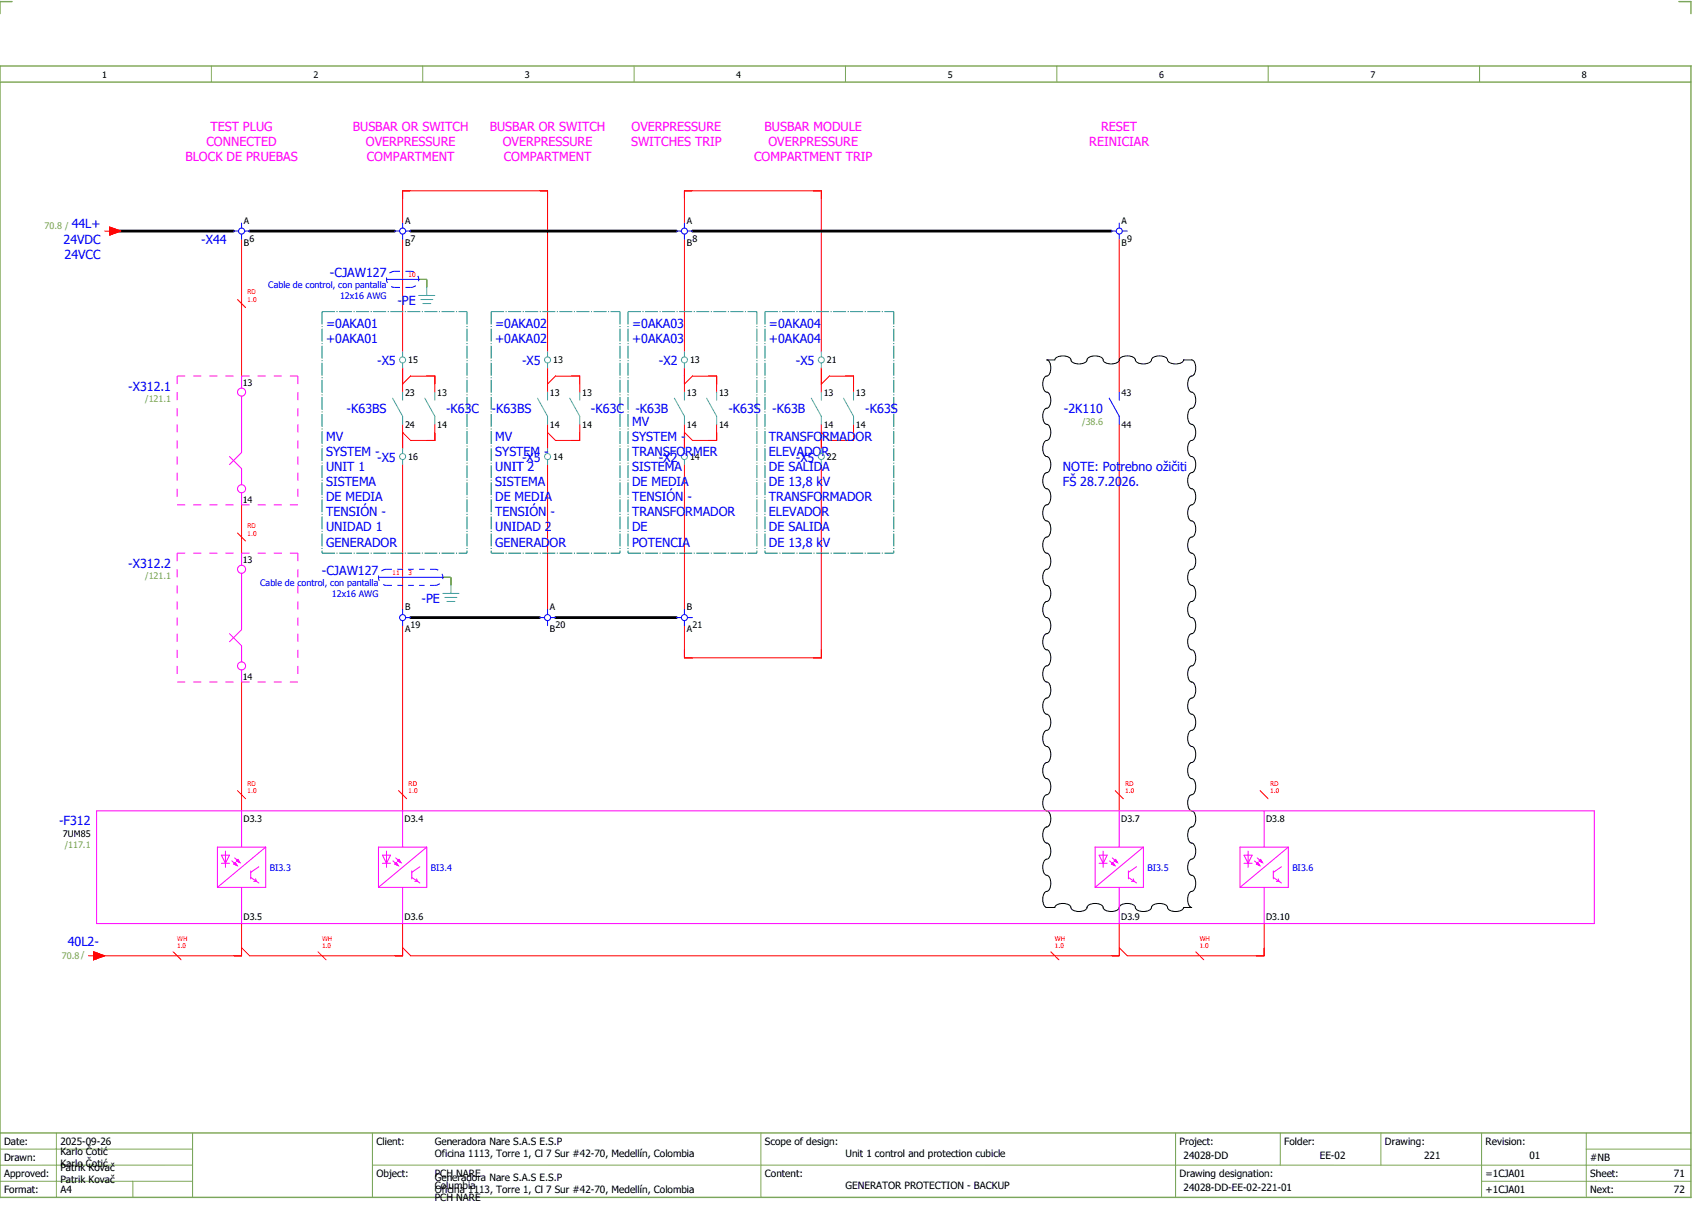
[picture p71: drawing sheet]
<svg xmlns="http://www.w3.org/2000/svg" width="421mm" height="301mm" viewBox="0 0 421 301" stroke-linecap="round" stroke-linejoin="round" font-family="sans-serif">
<defs><g id="words">
<g font-size="3.1" fill="#f0f">
<text x="52.3" y="32.5">TEST PLUG</text>
<text x="87.6" y="32.5">BUSBAR OR SWITCH</text>
<text x="121.6" y="32.5">BUSBAR OR SWITCH</text>
<text x="156.9" y="32.5">OVERPRESSURE</text>
<text x="189.9" y="32.5">BUSBAR MODULE</text>
<text x="273.5" y="32.5">RESET</text>
<text x="46.1" y="40">BLOCK DE PRUEBAS</text>
<text x="51.3" y="36.3">CONNECTED</text>
<text x="90.9" y="36.3">OVERPRESSURE</text>
<text x="91.1" y="40">COMPARTMENT</text>
<text x="124.9" y="36.3">OVERPRESSURE</text>
<text x="125.1" y="40">COMPARTMENT</text>
<text x="156.7" y="36.3">SWITCHES TRIP</text>
<text x="187.3" y="40">COMPARTMENT TRIP</text>
<text x="190.9" y="36.3">OVERPRESSURE</text>
<text x="270.6" y="36.3">REINICIAR</text>
</g>
<g font-size="3.1" fill="#00f">
<text x="17.8" y="56.8">44L+</text>
<text x="15.8" y="60.5">24VDC</text>
<text x="16" y="64.3">24VCC</text>
<text x="50" y="60.7">-X44</text>
<text x="82" y="68.8">-CJAW127</text>
<text x="98.7" y="75.7">-PE</text>
<text x="81" y="81.5">=0AKA01</text>
<text x="123" y="81.5">=0AKA02</text>
<text x="157" y="81.5">=0AKA03</text>
<text x="191" y="81.5">=0AKA04</text>
<text x="81" y="85.3">+0AKA01</text>
<text x="123" y="85.3">+0AKA02</text>
<text x="157" y="85.3">+0AKA03</text>
<text x="191" y="85.3">+0AKA04</text>
<text x="93.7" y="90.6">-X5</text>
<text x="129.7" y="90.6">-X5</text>
<text x="163.7" y="90.6">-X2</text>
<text x="197.7" y="90.6">-X5</text>
<text x="31.8" y="97">-X312.1</text>
<text x="86.1" y="102.6">-K63BS</text>
<text x="110.8" y="102.6">-K63C</text>
<text x="122.1" y="102.6">-K63BS</text>
<text x="146.8" y="102.6">-K63C</text>
<text x="157" y="105.8">MV</text>
<text x="157.8" y="102.6">-K63B</text>
<text x="180.9" y="102.6">-K63S</text>
<text x="191.8" y="102.6">-K63B</text>
<text x="214.9" y="102.6">-K63S</text>
<text x="264.3" y="102.6">-2K110</text>
<text x="81" y="109.5">MV</text>
<text x="81" y="113.3">SYSTEM -</text>
<text x="123" y="109.5">MV</text>
<text x="123" y="113.3">SYSTEM -</text>
<text x="157" y="109.5">SYSTEM -</text>
<text x="157" y="113.3">TRANSFORMER</text>
<text x="191" y="109.5">TRANSFORMADOR</text>
<text x="191" y="113.3">ELEVADOR</text>
<text x="81" y="117">UNIT 1</text>
<text x="93.7" y="114.6">-X5</text>
<text x="123" y="117">UNIT 2</text>
<text x="129.7" y="114.6">-X5</text>
<text x="157" y="117">SISTEMA</text>
<text x="163.7" y="114.6">-X2</text>
<text x="191" y="117">DE SALIDA</text>
<text x="197.7" y="114.6">-X5</text>
<text x="264" y="117">NOTE: Potrebno ožičiti</text>
<text x="81" y="120.8">SISTEMA</text>
<text x="81" y="124.5">DE MEDIA</text>
<text x="123" y="120.8">SISTEMA</text>
<text x="123" y="124.5">DE MEDIA</text>
<text x="157" y="120.8">DE MEDIA</text>
<text x="157" y="124.5">TENSIÓN -</text>
<text x="191" y="120.8">DE 13,8 kV</text>
<text x="191" y="124.5">TRANSFORMADOR</text>
<text x="264" y="120.8">FŠ 28.7.2026.</text>
<text x="81" y="128.3">TENSIÓN -</text>
<text x="123" y="128.3">TENSIÓN -</text>
<text x="157" y="128.3">TRANSFORMADOR</text>
<text x="191" y="128.3">ELEVADOR</text>
<text x="81" y="132">UNIDAD 1</text>
<text x="81" y="135.8">GENERADOR</text>
<text x="123" y="132">UNIDAD 2</text>
<text x="123" y="135.8">GENERADOR</text>
<text x="157" y="132">DE</text>
<text x="157" y="135.8">POTENCIA</text>
<text x="191" y="132">DE SALIDA</text>
<text x="191" y="135.8">DE 13,8 kV</text>
<text x="31.8" y="141">-X312.2</text>
<text x="80" y="142.8">-CJAW127</text>
<text x="104.7" y="149.7">-PE</text>
<text x="14.7" y="205">-F312</text>
<text x="16.8" y="235.1">40L2-</text>
</g>
<g font-size="2.5">
<text x="1" y="284.4">Date:</text>
<text x="15" y="286.9">Karlo Čotić</text>
<text x="15" y="284.4">2025-09-26</text>
<text x="93.5" y="284.4">Client:</text>
<text x="108" y="284.4">Generadora Nare S.A.S E.S.P</text>
<text x="108" y="287.4">Oficina 1113, Torre 1, Cl 7 Sur #42-70, Medellín, Colombia</text>
<text x="190" y="284.4">Scope of design:</text>
<text x="210" y="287.4">Unit 1 control and protection cubicle</text>
<text x="293" y="284.4">Project:</text>
<text x="294" y="287.9">24028-DD</text>
<text x="319" y="284.4">Folder:</text>
<text x="327.8" y="287.9">EE-02</text>
<text x="344" y="284.4">Drawing:</text>
<text x="353.7" y="287.9">221</text>
<text x="369" y="284.4">Revision:</text>
<text x="379.9" y="287.9">01</text>
<text x="1" y="288.4">Drawn:</text>
<text x="1" y="292.4">Approved:</text>
<text x="15" y="289.9">Karlo Čotić</text>
<text x="15" y="290.9">Patrik Kovač</text>
<text x="15" y="293.9">Patrik Kovač</text>
<text x="93.5" y="292.4">Object:</text>
<text x="108" y="293.4">Generadora Nare S.A.S E.S.P</text>
<text x="108" y="292.4">PCH NARE</text>
<text x="190" y="292.4">Content:</text>
<text x="293" y="292.4">Drawing designation:</text>
<text x="369" y="292.4">=1CJA01</text>
<text x="395" y="292.4">Sheet:</text>
<text x="395" y="288.4">#NB</text>
<text x="415.8" y="292.4">71</text>
<text x="1" y="296.4">Format:</text>
<text x="15" y="296.4">A4</text>
<text x="108" y="296.4">Oficina 1113, Torre 1, Cl 7 Sur #42-70, Medellín, Colombia</text>
<text x="108" y="295.4">Columbia</text>
<text x="108" y="298.4">PCH NARE</text>
<text x="210" y="295.4">GENERATOR PROTECTION - BACKUP</text>
<text x="294" y="295.9">24028-DD-EE-02-221-01</text>
<text x="369" y="296.4">+1CJA01</text>
<text x="395" y="296.4">Next:</text>
<text x="415.8" y="296.4">72</text>
</g>
<g font-size="2.2">
<text x="25.4" y="19.4">1</text>
<text x="77.9" y="19.4">2</text>
<text x="130.4" y="19.4">3</text>
<text x="182.9" y="19.4">4</text>
<text x="235.4" y="19.4">5</text>
<text x="287.9" y="19.4">6</text>
<text x="340.4" y="19.4">7</text>
<text x="392.9" y="19.4">8</text>
<text x="60.6" y="55.5">A</text>
<text x="100.6" y="55.5">A</text>
<text x="170.6" y="55.5">A</text>
<text x="278.6" y="55.5">A</text>
<text x="60.6" y="61">B</text>
<text x="62" y="60">6</text>
<text x="100.6" y="61">B</text>
<text x="102" y="60">7</text>
<text x="170.6" y="61">B</text>
<text x="172" y="60">8</text>
<text x="278.6" y="61">B</text>
<text x="280" y="60">9</text>
<text x="60.3" y="95.9">13</text>
<text x="101.4" y="90.3">15</text>
<text x="137.4" y="90.3">13</text>
<text x="171.4" y="90.3">13</text>
<text x="205.4" y="90.3">21</text>
<text x="100.6" y="98.3">23</text>
<text x="108.6" y="98.3">13</text>
<text x="136.6" y="98.3">13</text>
<text x="144.6" y="98.3">13</text>
<text x="170.6" y="98.3">13</text>
<text x="178.6" y="98.3">13</text>
<text x="204.6" y="98.3">13</text>
<text x="212.6" y="98.3">13</text>
<text x="278.6" y="98.3">43</text>
<text x="100.6" y="106.2">24</text>
<text x="108.6" y="106.2">14</text>
<text x="136.6" y="106.2">14</text>
<text x="144.6" y="106.2">14</text>
<text x="170.6" y="106.2">14</text>
<text x="178.6" y="106.2">14</text>
<text x="204.6" y="106.2">14</text>
<text x="212.6" y="106.2">14</text>
<text x="278.6" y="106.2">44</text>
<text x="101.4" y="114.3">16</text>
<text x="137.4" y="114.3">14</text>
<text x="171.4" y="114.3">14</text>
<text x="205.4" y="114.3">22</text>
<text x="60.3" y="124.9">14</text>
<text x="60.3" y="139.9">13</text>
<text x="100.6" y="151.5">B</text>
<text x="136.6" y="151.5">A</text>
<text x="170.6" y="151.5">B</text>
<text x="100.6" y="156.9">A</text>
<text x="102" y="156">19</text>
<text x="136.6" y="157">B</text>
<text x="138" y="156">20</text>
<text x="170.6" y="157">A</text>
<text x="172" y="156">21</text>
<text x="60.3" y="168.9">14</text>
<text x="15.6" y="207.9">7UM85</text>
<text x="60.5" y="204.1">D3.3</text>
<text x="100.5" y="204.1">D3.4</text>
<text x="278.5" y="204.1">D3.7</text>
<text x="314.5" y="204.1">D3.8</text>
<text x="60.5" y="228.4">D3.5</text>
<text x="100.5" y="228.4">D3.6</text>
<text x="278.5" y="228.4">D3.9</text>
<text x="314.5" y="228.4">D3.10</text>
</g>
<g font-size="2.2" fill="#7ca552">
<text x="11.1" y="56.9">70.8 /</text>
<text x="36.1" y="99.9">/121.1</text>
<text x="268.8" y="105.5">/38.6</text>
<text x="36.1" y="143.9">/121.1</text>
<text x="16.1" y="210.6">/117.1</text>
<text x="15.4" y="238.2">70.8 /</text>
</g>
<g font-size="2.2" fill="#00f">
<text x="66.6" y="71.6">Cable de control, con pantalla</text>
<text x="84.5" y="74.3">12x16 AWG</text>
<text x="64.6" y="145.6">Cable de control, con pantalla</text>
<text x="82.5" y="148.3">12x16 AWG</text>
<text x="67" y="216.3">BI3.3</text>
<text x="107" y="216.3">BI3.4</text>
<text x="285" y="216.3">BI3.5</text>
<text x="321" y="216.3">BI3.6</text>
</g>
<g font-size="1.6" fill="#f00">
<text x="101.5" y="68.9">10</text>
<text x="61.5" y="75.1">1.0</text>
<text x="61.5" y="73.1">RD</text>
<text x="61.5" y="131.1">RD</text>
<text x="61.5" y="133.1">1.0</text>
<text x="97.5" y="142.9">11</text>
<text x="101.5" y="142.9">3</text>
<text x="61.5" y="197.1">1.0</text>
<text x="61.5" y="195.1">RD</text>
<text x="101.5" y="197.1">1.0</text>
<text x="101.5" y="195.1">RD</text>
<text x="279.5" y="197.1">1.0</text>
<text x="279.5" y="195.1">RD</text>
<text x="315.5" y="197.1">1.0</text>
<text x="315.5" y="195.1">RD</text>
<text x="44" y="233.6">WH</text>
<text x="80" y="233.6">WH</text>
<text x="262" y="233.6">WH</text>
<text x="298" y="233.6">WH</text>
<text x="44" y="235.6">1.0</text>
<text x="80" y="235.6">1.0</text>
<text x="262" y="235.6">1.0</text>
<text x="298" y="235.6">1.0</text>
</g>
</g></defs>
<path d="M0 16.4h420v281h-420zM3 .4h-3v3M417 .4h3v3M0 20.4h420M0 281.4h420" fill="none" stroke="#7ca552" stroke-width=".35"/>
<g fill="none" stroke="#7ca552" stroke-width=".25">
<path d="M52.5 16.4v4M105 16.4v4M157.5 16.4v4M210 16.4v4M262.5 16.4v4M315 16.4v4M367.5 16.4v4M0 285.4h47.8M0 293.4h47.8M14 281.4v16M33 293.4v4M47.8 281.4v16"/>
<path d="M47.8 289.4h-47.8M92.5 281.4v16M92.5 289.4h327.5M189 281.4v16M292 281.4v15.8M318 281.4v8M343 281.4v8M368 281.4v15.8M368 293.4h52M394 285.4h26M394 281.4v15.8"/>
</g>
<g fill="none" stroke="#f00" stroke-width=".25">
<path d="M26 57.4h1.3M27.3 56.4l2.7 1-2.7 1zM60 59.4v34M100 55.4v-8h36v40M100 59.4v28M170 55.4v-8h34v40M170 59.4v28M278 59.4v38M59 74.4l2 2M100 91.4v6M100 95.4l2-2h6v4M136 95.4l2-2h6v4"/>
<path d="M136 91.4v6M170 95.4l2-2h6v4M170 91.4v6M204 95.4l2-2h6v4M204 91.4v6M100 105.4v6M100 115.4v36M108 105.4v4h-6l-2-2M136 105.4v6M136 115.4v36M144 105.4v4h-6l-2-2M170 105.4v6"/>
<path d="M170 115.4v36M178 105.4v4h-6l-2-2M204 115.4v48h-34v-8M204 105.4v6M212 105.4v4h-6l-2-2M278 105.4v96M59 132.4l2 2M60 125.4v12M100 155.4v46M60 169.4v32M59 196.4l2 2M99 196.4l2 2"/>
<path d="M277 196.4l2 2M313 196.4l2 2M22 237.4h1.2M23.2 236.4l2.8 1-2.8 1zM43 236.4l2 2M60 229.4v8h-36M79 236.4l2 2M100 229.4v8h-38l-2-2M261 236.4l2 2M278 229.4v8h-176l-2-2M297 236.4l2 2M314 229.4v8h-34l-2-2"/>
</g>
<path d="M104 69.4h2M106 69.4v2M110 143.4h2M112 143.4v2" fill="none" stroke="#00be00" stroke-width=".25" stroke-dasharray="3.2 .4 .3 .4" stroke-linecap="butt"/>
<path d="M28 57.4h30M62 57.4h36M102 57.4h66M172 57.4h104M102 153.4h32M138 153.4h30" fill="none" stroke="#000" stroke-width=".7"/>
<g fill="none" stroke="#f0f" stroke-width=".25">
<path d="M60 93.4v3M60 98.4v14l-3 3M57 113.4l3 3v4M60 122.4v3M60 137.4v3M57 157.4l3 3v4M60 142.4v14l-3 3M60 166.4v3M24 201.4h372v28h-372zM55 212.4h2l-1 2zM55 214.4h2M56 211.4v4"/>
<path d="M57.6 213.8l1.3 1.2M58.3 213.1l1.3 1.2M58.4 214.2l.5 .8-.8-.4zM59.1 213.5l.5 .8-.8-.5zM60 201.4v9M62.3 217.9l2 1.4M62.3 216.3v2M63.5 218.3l.2 .6h-.7M64.3 215.3l-2 1.4M66 210.4l-12 10M66 210.4v10h-12M66 210.4h-12v10"/>
<path d="M95 212.4h2l-1 2zM95 214.4h2M96 211.4v4M97.6 213.8l1.3 1.2M98.3 213.1l1.3 1.2M98.4 214.2l.5 .8-.8-.4zM99.1 213.5l.5 .8-.8-.5zM100 201.4v9M102.3 217.9l2 1.4M102.3 216.3v2M103.5 218.3l.2 .6h-.7M104.3 215.3l-2 1.4"/>
<path d="M106 210.4v10h-12M106 210.4h-12v10M106 210.4l-12 10M273 212.4h2l-1 2zM273 214.4h2M274 211.4v4M275.6 213.8l1.3 1.2M276.3 213.1l1.3 1.2M276.4 214.2l.5 .8-.8-.4zM277.1 213.5l.5 .8-.8-.5zM278 201.4v9M280.3 217.9l2 1.4"/>
<path d="M280.3 216.3v2M281.5 218.3l.2 .6h-.7M282.3 215.3l-2 1.4M284 210.4v10h-12M284 210.4h-12v10M284 210.4l-12 10M309 212.4h2l-1 2zM309 214.4h2M310 211.4v4M311.6 213.8l1.3 1.2M312.3 213.1l1.3 1.2M312.4 214.2l.5 .8-.8-.4z"/>
<path d="M313.1 213.5l.5 .8-.8-.5zM314 201.4v9M316.3 217.9l2 1.4M316.3 216.3v2M317.5 218.3l.2 .6h-.7M318.3 215.3l-2 1.4M320 210.4v10h-12M320 210.4h-12v10M320 210.4l-12 10M60 220.4v9M100 220.4v9M278 220.4v9"/>
<path d="M314 220.4v9"/>
<circle cx="60" cy="97.4" r="1"/>
<circle cx="60" cy="121.4" r="1"/>
<circle cx="60" cy="141.4" r="1"/>
<circle cx="60" cy="165.4" r="1"/>
</g>
<path d="M260 89.4h2l.1-.3a2.98 2.98 0 0 1 3.8 0 1.68 1.68 0 0 0 2.1 1.3 1.68 1.68 0 0 0 2.1-1.3 2.98 2.98 0 0 1 3.8 0 1.69 1.69 0 0 0 2.1 1.3 1.68 1.68 0 0 0 2.1-1.3 2.98 2.98 0 0 1 3.8 0 1.69 1.69 0 0 0 2.1 1.3 1.68 1.68 0 0 0 2.1-1.3 2.98 2.98 0 0 1 3.8 0 1.68 1.68 0 0 0 2.1 1.3 1.93 1.93 0 0 0 2-1l2.3 .1a2.98 2.98 0 0 1 0 3.8 1.68 1.68 0 0 0-1.3 2.1 1.68 1.68 0 0 0 1.3 2.1 2.98 2.98 0 0 1 0 3.8 1.69 1.69 0 0 0-1.3 2.1 1.68 1.68 0 0 0 1.3 2.1 2.98 2.98 0 0 1 0 3.8 1.69 1.69 0 0 0-1.3 2.1 1.68 1.68 0 0 0 1.3 2.1 2.98 2.98 0 0 1 0 3.8 1.69 1.69 0 0 0-1.3 2.1 1.68 1.68 0 0 0 1.3 2.1 2.98 2.98 0 0 1 0 3.8 1.68 1.68 0 0 0-1.3 2.1 1.68 1.68 0 0 0 1.3 2.1 2.98 2.98 0 0 1 0 3.8 1.69 1.69 0 0 0-1.3 2.1 1.68 1.68 0 0 0 1.3 2.1 2.98 2.98 0 0 1 0 3.8 1.68 1.68 0 0 0-1.3 2.1 1.68 1.68 0 0 0 1.3 2.1 2.98 2.98 0 0 1 0 3.8 1.69 1.69 0 0 0-1.3 2.1 1.68 1.68 0 0 0 1.3 2.1 2.98 2.98 0 0 1 0 3.8 1.68 1.68 0 0 0-1.3 2.1 1.68 1.68 0 0 0 1.3 2.1 2.98 2.98 0 0 1 0 3.8 1.68 1.68 0 0 0-1.3 2.1 1.68 1.68 0 0 0 1.3 2.1 2.98 2.98 0 0 1 0 3.8 1.69 1.69 0 0 0-1.3 2.1 1.68 1.68 0 0 0 1.3 2.1 2.98 2.98 0 0 1 0 3.8 1.68 1.68 0 0 0-1.3 2.1 1.68 1.68 0 0 0 1.3 2.1 2.98 2.98 0 0 1 0 3.8 1.68 1.68 0 0 0-1.3 2.1 1.68 1.68 0 0 0 1.3 2.1 2.98 2.98 0 0 1 0 3.8 1.68 1.68 0 0 0-1.3 2.1 1.68 1.68 0 0 0 1.3 2.1 2.98 2.98 0 0 1 0 3.8 1.68 1.68 0 0 0-1.3 2.1 1.68 1.68 0 0 0 1.3 2.1 2.98 2.98 0 0 1 0 3.8 1.69 1.69 0 0 0-1.3 2.1 1.68 1.68 0 0 0 1.3 2.1 2.98 2.98 0 0 1 0 3.8 1.68 1.68 0 0 0-1.3 2.1 1.94 1.94 0 0 0 1 2h-2l-.1 .3a2.98 2.98 0 0 1-3.8 0 1.69 1.69 0 0 0-2.1-1.3 1.68 1.68 0 0 0-2.1 1.3 2.98 2.98 0 0 1-3.8 0 1.68 1.68 0 0 0-2.1-1.3 1.68 1.68 0 0 0-2.1 1.3 2.98 2.98 0 0 1-3.8 0 1.69 1.69 0 0 0-2.1-1.3 1.68 1.68 0 0 0-2.1 1.3 2.98 2.98 0 0 1-3.8 0 1.69 1.69 0 0 0-2.1-1.3 1.93 1.93 0 0 0-2 1l-2.3-.1a2.98 2.98 0 0 1 0-3.8 1.69 1.69 0 0 0 1.3-2.1 1.68 1.68 0 0 0-1.3-2.1 2.98 2.98 0 0 1 0-3.8 1.68 1.68 0 0 0 1.3-2.1 1.68 1.68 0 0 0-1.3-2.1 2.98 2.98 0 0 1 0-3.8 1.69 1.69 0 0 0 1.3-2.1 1.68 1.68 0 0 0-1.3-2.1 2.98 2.98 0 0 1 0-3.8 1.68 1.68 0 0 0 1.3-2.1 1.68 1.68 0 0 0-1.3-2.1 2.98 2.98 0 0 1 0-3.8 1.69 1.69 0 0 0 1.3-2.1 1.68 1.68 0 0 0-1.3-2.1 2.98 2.98 0 0 1 0-3.8 1.68 1.68 0 0 0 1.3-2.1 1.68 1.68 0 0 0-1.3-2.1 2.98 2.98 0 0 1 0-3.8 1.68 1.68 0 0 0 1.3-2.1 1.68 1.68 0 0 0-1.3-2.1 2.98 2.98 0 0 1 0-3.8 1.69 1.69 0 0 0 1.3-2.1 1.68 1.68 0 0 0-1.3-2.1 2.98 2.98 0 0 1 0-3.8 1.68 1.68 0 0 0 1.3-2.1 1.68 1.68 0 0 0-1.3-2.1 2.98 2.98 0 0 1 0-3.8 1.68 1.68 0 0 0 1.3-2.1 1.68 1.68 0 0 0-1.3-2.1 2.98 2.98 0 0 1 0-3.8 1.68 1.68 0 0 0 1.3-2.1 1.68 1.68 0 0 0-1.3-2.1 2.98 2.98 0 0 1 0-3.8 1.68 1.68 0 0 0 1.3-2.1 1.68 1.68 0 0 0-1.3-2.1 2.98 2.98 0 0 1 0-3.8 1.69 1.69 0 0 0 1.3-2.1 1.68 1.68 0 0 0-1.3-2.1 2.98 2.98 0 0 1 0-3.8 1.68 1.68 0 0 0 1.3-2.1 1.68 1.68 0 0 0-1.3-2.1 2.98 2.98 0 0 1 0-3.8 1.69 1.69 0 0 0 1.3-2.1 1.68 1.68 0 0 0-1.3-2.1 2.98 2.98 0 0 1 0-3.8 1.69 1.69 0 0 0 1.3-2.1 1.68 1.68 0 0 0-1.3-2.1 2.98 2.98 0 0 1 0-3.8 1.69 1.69 0 0 0 1.3-2.1 1.94 1.94 0 0 0-1-2z" fill="none" stroke="#000" stroke-width=".25"/>
<g fill="none" stroke="#00f" stroke-width=".25">
<path d="M58 57.4h1.3M60 55.4v1.2M60 58.1v1.3M60.8 57.4h1.2M98 57.4h1.3M100 55.4v1.2M100 58.1v1.3M100.8 57.4h1.2M168 57.4h1.3M170 55.4v1.2M170 58.1v1.3M170.8 57.4h1.2"/>
<path d="M276 57.4h1.3M278 55.4v1.2M278 58.1v1.3M278.8 57.4h1.2M96 69.4h8M275.5 98.9l2.5 4.5v2M278 97.4v2M94 143.4h16M100 151.4v1.2M100 154.1v1.3M100.8 153.4h1.2M134 153.4h1.3"/>
<path d="M136 151.4v1.2M136 154.1v1.3M136.8 153.4h1.2M168 153.4h1.3M170 151.4v1.2M170 154.1v1.3M170.8 153.4h1.2"/>
<circle cx="60" cy="57.4" r=".75"/>
<circle cx="100" cy="57.4" r=".75"/>
<circle cx="170" cy="57.4" r=".75"/>
<circle cx="278" cy="57.4" r=".75"/>
<circle cx="100" cy="153.4" r=".75"/>
<circle cx="136" cy="153.4" r=".75"/>
<circle cx="170" cy="153.4" r=".75"/>
</g>
<g fill="#f0f" stroke="#f0f" stroke-width=".25">
<path d="M58.4 214.2l.5 .8-.8-.4z"/>
<path d="M59.1 213.5l.5 .8-.8-.5z"/>
<path d="M98.4 214.2l.5 .8-.8-.4z"/>
<path d="M99.1 213.5l.5 .8-.8-.5z"/>
<path d="M276.4 214.2l.5 .8-.8-.4z"/>
<path d="M277.1 213.5l.5 .8-.8-.5z"/>
<path d="M312.4 214.2l.5 .8-.8-.4z"/>
<path d="M313.1 213.5l.5 .8-.8-.5z"/>
</g>
<g fill="none" stroke="#007f7f" stroke-width=".25" stroke-dasharray="3.2 .4 .3 .4" stroke-linecap="butt">
<path d="M80 77.4h36M80 77.4v60M116 77.4v60M122 77.4h32M122 77.4v60M154 77.4v60M156 77.4h32M156 77.4v60M188 77.4v60M190 77.4h32M190 77.4v60M222 77.4v60"/>
<path d="M80 137.4h36M122 137.4h32M156 137.4h32M190 137.4h32"/>
</g>
<g fill="none" stroke="#52a5a5" stroke-width=".25">
<path d="M104 73.4h4M104.5 74.4h3M105 75.4h2M106 71.4v2M97.5 98.9l2.5 4.5v2M100 87.4v1.2M100 90.1v1.3M100 97.4v2M105.5 98.9l2.5 4.5v2M108 97.4v2M133.5 98.9l2.5 4.5v2M136 87.4v1.2"/>
<path d="M136 90.1v1.3M136 97.4v2M141.5 98.9l2.5 4.5v2M144 97.4v2M167.5 98.9l2.5 4.5v2M170 87.4v1.2M170 90.1v1.3M170 97.4v2M175.5 98.9l2.5 4.5v2M178 97.4v2M201.5 98.9l2.5 4.5v2M204 87.4v1.2"/>
<path d="M204 90.1v1.3M204 97.4v2M209.5 98.9l2.5 4.5v2M212 97.4v2M100 111.4v1.2M100 114.1v1.3M136 111.4v1.2M136 114.1v1.3M170 111.4v1.2M170 114.1v1.3M204 111.4v1.2M204 114.1v1.3"/>
<path d="M110 147.4h4M110.5 148.4h3M111 149.4h2M112 145.4v2"/>
<circle cx="100" cy="89.4" r=".75"/>
<circle cx="136" cy="89.4" r=".75"/>
<circle cx="170" cy="89.4" r=".75"/>
<circle cx="204" cy="89.4" r=".75"/>
<circle cx="100" cy="113.4" r=".75"/>
<circle cx="136" cy="113.4" r=".75"/>
<circle cx="170" cy="113.4" r=".75"/>
<circle cx="204" cy="113.4" r=".75"/>
</g>
<path d="M98 71.4h4M98 67.4h4M98 67.4a2 2 0 0 0-2 2 2 2 0 0 0 2 2M102 71.4a2 2 0 0 0 2-2 2 2 0 0 0-2-2M96 145.4h12M96 141.4h12M96 141.4a2 2 0 0 0-2 2 2 2 0 0 0 2 2M108 145.4a2 2 0 0 0 2-2 2 2 0 0 0-2-2" fill="none" stroke="#00f" stroke-width=".25" stroke-dasharray="1.4 1.4" stroke-linecap="butt"/>
<path d="M44 93.4h30M44 93.4v32M74 93.4v32M44 125.4h30M44 137.4h30M44 137.4v32M74 137.4v32M44 169.4h30" fill="none" stroke="#f0f" stroke-width=".25" stroke-dasharray="2 2" stroke-linecap="butt"/>
<g fill="#f00" stroke="#f00" stroke-width=".25">
<path d="M27.3 56.4l2.7 1-2.7 1z"/>
<path d="M23.2 236.4l2.8 1-2.8 1z"/>
</g>
<use href="#words"/>
</svg>
